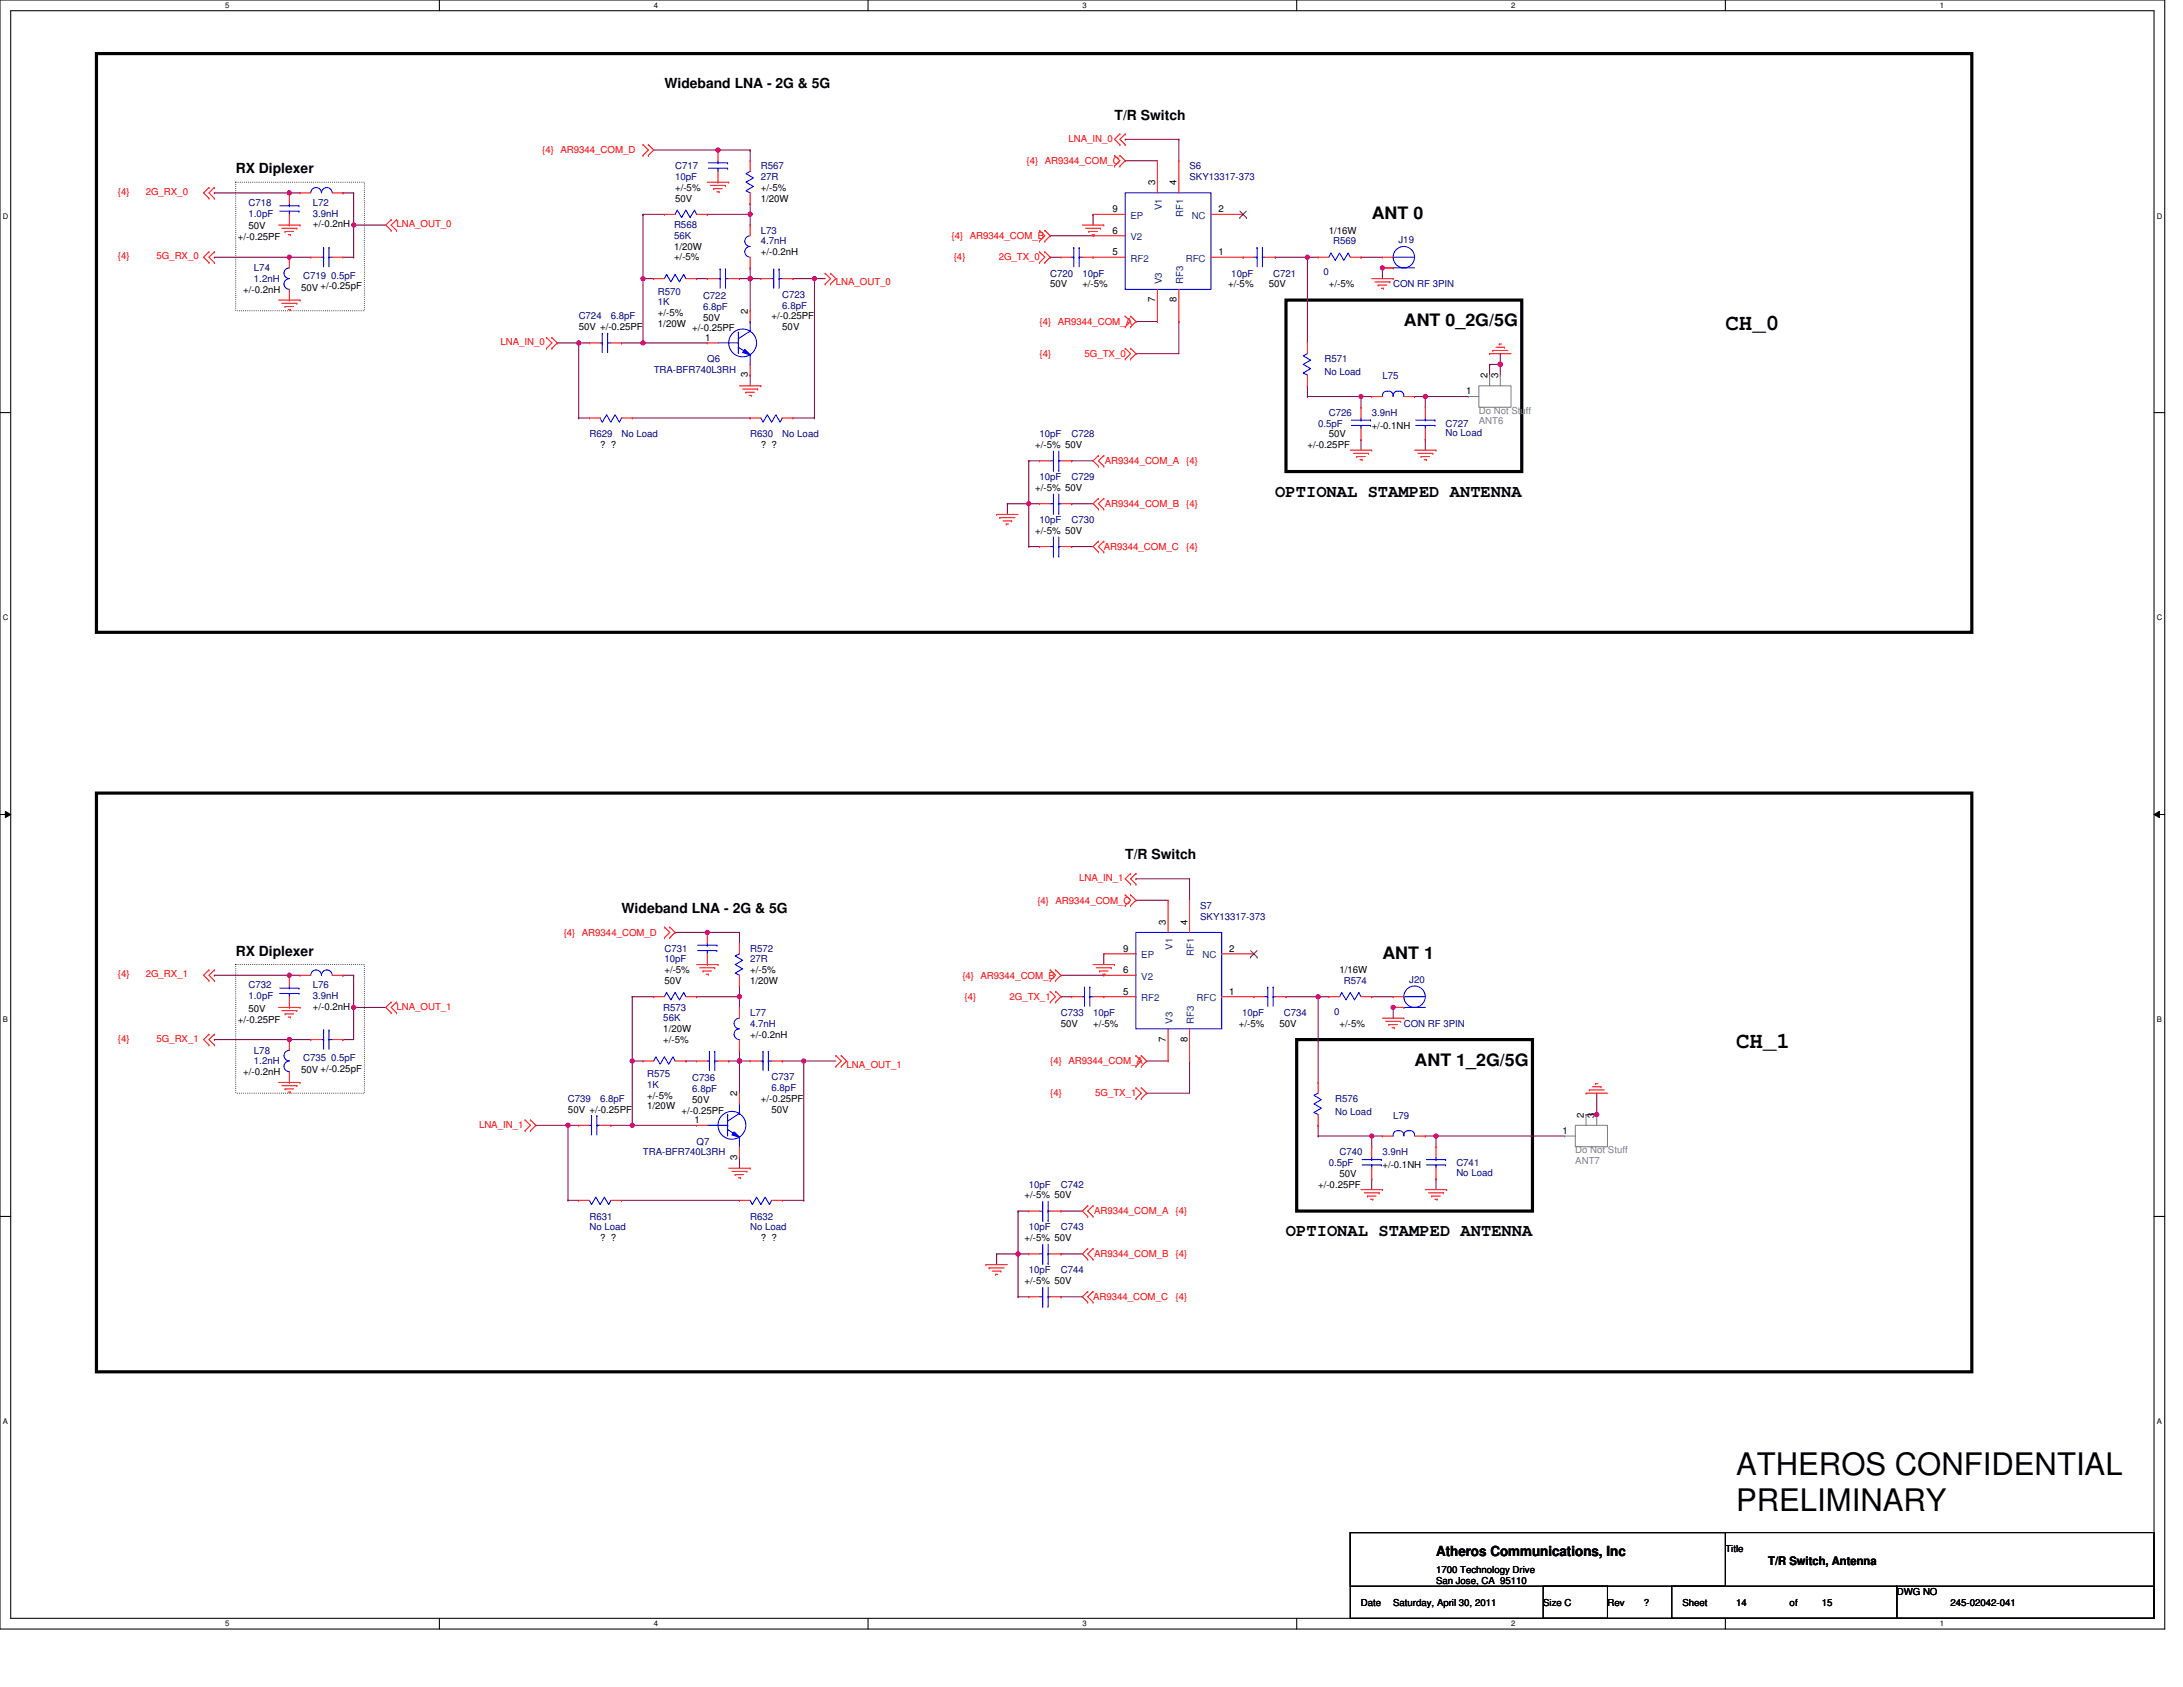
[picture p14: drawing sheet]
<svg xmlns="http://www.w3.org/2000/svg" width="279mm" height="216mm" viewBox="0 0 279 216" stroke-linecap="round" stroke-linejoin="round" font-family="sans-serif">
<defs><g id="words">
<g font-size="4">
<text x="222.2" y="188.8">ATHEROS CONFIDENTIAL</text>
<text x="222.2" y="193.3">PRELIMINARY</text>
</g>
<g font-size="2.9">
<text x="220.8" y="42.2">CH_0</text>
<text x="222.2" y="134.1">CH_1</text>
</g>
<g font-size="2.2">
<text x="175.6" y="28">ANT 0</text>
<text x="179.7" y="41.8">ANT 0_2G/5G</text>
<text x="163.2" y="63.5">OPTIONAL STAMPED ANTENNA</text>
<text x="176.9" y="122.7">ANT 1</text>
<text x="181.1" y="136.4">ANT 1_2G/5G</text>
<text x="164.6" y="158.2">OPTIONAL STAMPED ANTENNA</text>
</g>
<g font-size="1.8">
<text x="85" y="11.2">Wideband LNA - 2G &amp; 5G</text>
<text x="142.6" y="15.3">T/R Switch</text>
<text x="30.2" y="22.2">RX Diplexer</text>
<text x="144" y="110">T/R Switch</text>
<text x="79.6" y="116.8">Wideband LNA - 2G &amp; 5G</text>
<text x="30.2" y="122.3">RX Diplexer</text>
<text x="183.8" y="199.1">Atheros Communications, Inc</text>
</g>
<text font-size="1.5" x="226.3" y="200.3">T/R Switch, Antenna</text>
<g font-size="1.2" fill="#f00">
<text x="69.4" y="19.6">{4} AR9344_COM_D</text>
<text x="131.4" y="21">{4} AR9344_COM_C</text>
<text x="136.7" y="18.1">LNA_IN_0</text>
<text x="15.1" y="25">{4}</text>
<text x="18.7" y="25">2G_RX_0</text>
<text x="50.7" y="29.1">LNA_OUT_0</text>
<text x="15.1" y="33.2">{4}</text>
<text x="20" y="33.2">5G_RX_0</text>
<text x="121.8" y="30.6">{4} AR9344_COM_B</text>
<text x="122.1" y="33.3">{4}</text>
<text x="127.8" y="33.3">2G_TX_0</text>
<text x="107" y="36.5">LNA_OUT_0</text>
<text x="133" y="41.6">{4} AR9344_COM_A</text>
<text x="64.1" y="44.2">LNA_IN_0</text>
<text x="133" y="45.7">{4}</text>
<text x="138.8" y="45.7">5G_TX_0</text>
<text x="141.4" y="59.4">AR9344_COM_A</text>
<text x="151.8" y="59.4">{4}</text>
<text x="141.4" y="64.9">AR9344_COM_B</text>
<text x="151.8" y="64.9">{4}</text>
<text x="141.3" y="70.4">AR9344_COM_C</text>
<text x="151.8" y="70.4">{4}</text>
<text x="138.1" y="112.8">LNA_IN_1</text>
<text x="72.1" y="119.7">{4} AR9344_COM_D</text>
<text x="132.8" y="115.6">{4} AR9344_COM_C</text>
<text x="15.1" y="125.1">{4}</text>
<text x="18.7" y="125.1">2G_RX_1</text>
<text x="123.2" y="125.2">{4} AR9344_COM_B</text>
<text x="50.7" y="129.2">LNA_OUT_1</text>
<text x="123.4" y="128">{4}</text>
<text x="129.2" y="128">2G_TX_1</text>
<text x="15.1" y="133.3">{4}</text>
<text x="20" y="133.3">5G_RX_1</text>
<text x="108.4" y="136.6">LNA_OUT_1</text>
<text x="134.4" y="136.2">{4} AR9344_COM_A</text>
<text x="134.4" y="140.3">{4}</text>
<text x="140.2" y="140.3">5G_TX_1</text>
<text x="61.3" y="144.3">LNA_IN_1</text>
<text x="140" y="155.4">AR9344_COM_A</text>
<text x="150.5" y="155.4">{4}</text>
<text x="140" y="160.9">AR9344_COM_B</text>
<text x="150.5" y="160.9">{4}</text>
<text x="139.9" y="166.4">AR9344_COM_C</text>
<text x="150.5" y="166.4">{4}</text>
</g>
<g font-size="1.2" fill="#000080">
<text x="86.4" y="21.7">C717</text>
<text x="86.4" y="23.1">10pF</text>
<text x="97.4" y="21.7">R567</text>
<text x="97.4" y="23.1">27R</text>
<text x="152.2" y="21.7">S6</text>
<text x="152.2" y="23.1">SKY13317-373</text>
<text x="31.8" y="26.3">C718</text>
<text x="31.8" y="27.7">1.0pF</text>
<text x="40" y="26.3">L72</text>
<text x="40" y="27.7">3.9nH</text>
<text x="86.3" y="29.2">R568</text>
<text x="97.4" y="29.9">L73</text>
<text x="32.5" y="34.7">L74</text>
<text x="38.8" y="35.7">C719 0.5pF</text>
<text x="86.3" y="30.6">56K</text>
<text x="97.4" y="31.3">4.7nH</text>
<text x="134.4" y="35.4">C720</text>
<text x="138.5" y="35.4">10pF</text>
<text x="157.6" y="35.4">10pF</text>
<text x="162.9" y="35.4">C721</text>
<text x="169.4" y="35.3">0</text>
<text x="170.6" y="31.3">R569</text>
<text x="179" y="31.1">J19</text>
<text x="32.5" y="36.1">1.2nH</text>
<text x="74.1" y="40.9">C724</text>
<text x="78.2" y="40.9">6.8pF</text>
<text x="84.2" y="37.7">R570</text>
<text x="84.2" y="39.1">1K</text>
<text x="90" y="38.3">C722</text>
<text x="90" y="39.6">6.8pF</text>
<text x="100.1" y="38.1">C723</text>
<text x="100.1" y="39.5">6.8pF</text>
<text x="178.3" y="36.8">CON RF 3PIN</text>
<text x="83.7" y="47.7">TRA-BFR740L3RH</text>
<text x="90.5" y="46.4">Q6</text>
<text x="169.5" y="46.4">R571</text>
<text x="169.5" y="48">No Load</text>
<text x="170.1" y="53.2">C726</text>
<text x="175.6" y="53.2">3.9nH</text>
<text x="176.9" y="48.6">L75</text>
<text x="75.4" y="56">R629</text>
<text x="79.6" y="56">No Load</text>
<text x="96" y="56">R630</text>
<text x="100.1" y="56">No Load</text>
<text x="133" y="56">10pF</text>
<text x="137.2" y="56">C728</text>
<text x="168.7" y="54.6">0.5pF</text>
<text x="185" y="54.6">C727</text>
<text x="185" y="55.8">No Load</text>
<text x="133" y="61.5">10pF</text>
<text x="137.2" y="61.5">C729</text>
<text x="133" y="66.9">10pF</text>
<text x="137.2" y="66.9">C730</text>
<text x="153.6" y="116.3">S7</text>
<text x="153.6" y="117.7">SKY13317-373</text>
<text x="85" y="121.8">C731</text>
<text x="85" y="123.2">10pF</text>
<text x="96" y="121.8">R572</text>
<text x="96" y="123.2">27R</text>
<text x="172" y="125.9">R574</text>
<text x="180.4" y="125.8">J20</text>
<text x="31.8" y="126.5">C732</text>
<text x="31.8" y="127.8">1.0pF</text>
<text x="40" y="126.5">L76</text>
<text x="40" y="127.8">3.9nH</text>
<text x="84.9" y="129.3">R573</text>
<text x="84.9" y="130.7">56K</text>
<text x="96" y="130">L77</text>
<text x="96" y="131.4">4.7nH</text>
<text x="135.8" y="130">C733</text>
<text x="139.9" y="130">10pF</text>
<text x="159" y="130">10pF</text>
<text x="164.3" y="130">C734</text>
<text x="170.8" y="129.9">0</text>
<text x="179.7" y="131.4">CON RF 3PIN</text>
<text x="32.5" y="134.8">L78</text>
<text x="32.5" y="136.2">1.2nH</text>
<text x="38.8" y="135.8">C735 0.5pF</text>
<text x="82.8" y="137.9">R575</text>
<text x="72.7" y="141">C739</text>
<text x="76.8" y="141">6.8pF</text>
<text x="82.8" y="139.2">1K</text>
<text x="88.6" y="138.4">C736</text>
<text x="88.6" y="139.8">6.8pF</text>
<text x="98.8" y="138.3">C737</text>
<text x="98.8" y="139.6">6.8pF</text>
<text x="170.9" y="141">R576</text>
<text x="170.9" y="142.7">No Load</text>
<text x="178.3" y="143.2">L79</text>
<text x="82.3" y="147.9">TRA-BFR740L3RH</text>
<text x="89.2" y="146.5">Q7</text>
<text x="170.1" y="149.2">0.5pF</text>
<text x="171.4" y="147.9">C740</text>
<text x="176.9" y="147.9">3.9nH</text>
<text x="186.4" y="149.2">C741</text>
<text x="131.7" y="152">10pF</text>
<text x="135.8" y="152">C742</text>
<text x="186.4" y="150.5">No Load</text>
<text x="75.4" y="156.1">R631</text>
<text x="75.4" y="157.5">No Load</text>
<text x="96" y="156.1">R632</text>
<text x="96" y="157.5">No Load</text>
<text x="131.7" y="157.5">10pF</text>
<text x="135.8" y="157.5">C743</text>
<text x="131.7" y="163">10pF</text>
<text x="135.8" y="163">C744</text>
</g>
<g font-size="1.2">
<text x="147.9" y="23.7" transform="rotate(-90 147.9 23.7)">3</text>
<text x="150.6" y="23.7" transform="rotate(-90 150.6 23.7)">4</text>
<text x="31.8" y="29.4">50V</text>
<text x="40" y="29.1">+/-0.2nH</text>
<text x="86.4" y="25.8">50V</text>
<text x="86.4" y="24.4">+/-5%</text>
<text x="97.4" y="25.8">1/20W</text>
<text x="97.4" y="24.4">+/-5%</text>
<text x="142.4" y="27.2">9</text>
<text x="142.4" y="29.9">6</text>
<text x="155.9" y="27.2">2</text>
<text x="170.1" y="29.9">1/16W</text>
<text x="30.4" y="30.7">+/-0.25PF</text>
<text x="86.3" y="32">1/20W</text>
<text x="86.3" y="33.3">+/-5%</text>
<text x="97.4" y="32.7">+/-0.2nH</text>
<text x="142.4" y="32.6">5</text>
<text x="155.9" y="32.6">1</text>
<text x="31.1" y="37.5">+/-0.2nH</text>
<text x="38.5" y="37.2">50V +/-0.25pF</text>
<text x="84.2" y="41.8">1/20W</text>
<text x="84.2" y="40.5">+/-5%</text>
<text x="90" y="41">50V</text>
<text x="95.7" y="40.2" transform="rotate(-90 95.7 40.2)">2</text>
<text x="98.8" y="40.9">+/-0.25PF</text>
<text x="134.4" y="36.8">50V</text>
<text x="138.5" y="36.8">+/-5%</text>
<text x="147.9" y="38.7" transform="rotate(-90 147.9 38.7)">7</text>
<text x="150.6" y="38.7" transform="rotate(-90 150.6 38.7)">8</text>
<text x="157.2" y="36.8">+/-5%</text>
<text x="162.4" y="36.8">50V</text>
<text x="170.1" y="36.8">+/-5%</text>
<text x="74.1" y="42.3">50V +/-0.25PF</text>
<text x="88.6" y="42.4">+/-0.25PF</text>
<text x="90.3" y="43.6">1</text>
<text x="100.1" y="42.3">50V</text>
<text x="95.7" y="48.3" transform="rotate(-90 95.7 48.3)">3</text>
<text x="187.6" y="50.5">1</text>
<text x="190.4" y="48.4" transform="rotate(-90 190.4 48.4)">2</text>
<text x="191.7" y="48.4" transform="rotate(-90 191.7 48.4)">3</text>
<text x="76.8" y="57.3">? ?</text>
<text x="97.4" y="57.3">? ?</text>
<text x="132.5" y="57.3">+/-5% 50V</text>
<text x="167.3" y="57.3">+/-0.25PF</text>
<text x="170.1" y="56">50V</text>
<text x="175.6" y="54.9">+/-0.1NH</text>
<text x="132.5" y="62.8">+/-5% 50V</text>
<text x="132.5" y="68.3">+/-5% 50V</text>
<text x="149.2" y="118.4" transform="rotate(-90 149.2 118.4)">3</text>
<text x="152" y="118.4" transform="rotate(-90 152 118.4)">4</text>
<text x="85" y="125.9">50V</text>
<text x="85" y="124.5">+/-5%</text>
<text x="96" y="125.9">1/20W</text>
<text x="96" y="124.5">+/-5%</text>
<text x="143.7" y="121.8">9</text>
<text x="143.7" y="124.5">6</text>
<text x="157.3" y="121.8">2</text>
<text x="171.4" y="124.5">1/16W</text>
<text x="30.4" y="130.9">+/-0.25PF</text>
<text x="31.8" y="129.5">50V</text>
<text x="40" y="129.2">+/-0.2nH</text>
<text x="135.8" y="131.4">50V</text>
<text x="139.9" y="131.4">+/-5%</text>
<text x="143.7" y="127.3">5</text>
<text x="157.3" y="127.3">1</text>
<text x="158.6" y="131.4">+/-5%</text>
<text x="163.8" y="131.4">50V</text>
<text x="171.4" y="131.4">+/-5%</text>
<text x="31.1" y="137.6">+/-0.2nH</text>
<text x="38.5" y="137.3">50V +/-0.25pF</text>
<text x="84.9" y="132.1">1/20W</text>
<text x="84.9" y="133.5">+/-5%</text>
<text x="96" y="132.8">+/-0.2nH</text>
<text x="149.2" y="133.3" transform="rotate(-90 149.2 133.3)">7</text>
<text x="152" y="133.3" transform="rotate(-90 152 133.3)">8</text>
<text x="72.7" y="142.4">50V +/-0.25PF</text>
<text x="82.8" y="142">1/20W</text>
<text x="82.8" y="140.6">+/-5%</text>
<text x="87.2" y="142.5">+/-0.25PF</text>
<text x="88.6" y="141.1">50V</text>
<text x="88.9" y="143.7">1</text>
<text x="94.4" y="140.3" transform="rotate(-90 94.4 140.3)">2</text>
<text x="97.4" y="141">+/-0.25PF</text>
<text x="98.8" y="142.4">50V</text>
<text x="202.7" y="143.1" transform="rotate(-90 202.7 143.1)">2</text>
<text x="204.1" y="143.1" transform="rotate(-90 204.1 143.1)">3</text>
<text x="94.4" y="148.4" transform="rotate(-90 94.4 148.4)">3</text>
<text x="176.9" y="149.5">+/-0.1NH</text>
<text x="200" y="145.1">1</text>
<text x="131.1" y="153.4">+/-5% 50V</text>
<text x="168.7" y="152">+/-0.25PF</text>
<text x="171.4" y="150.6">50V</text>
<text x="76.8" y="158.8">? ?</text>
<text x="97.4" y="158.8">? ?</text>
<text x="131.1" y="158.8">+/-5% 50V</text>
<text x="131.1" y="164.3">+/-5% 50V</text>
<text x="183.8" y="201.4">1700 Technology Drive</text>
<text x="183.8" y="202.7">San Jose, CA 95110</text>
<text x="220.8" y="198.6">Title</text>
<text x="174.2" y="205.5">Date</text>
<text x="178.3" y="205.5">Saturday, April 30, 2011</text>
<text x="197.5" y="205.5">Size C</text>
<text x="205.7" y="205.5">Rev</text>
<text x="210.4" y="205.5">?</text>
<text x="215.3" y="205.5">Sheet</text>
<text x="222.2" y="205.5">14</text>
<text x="229.1" y="205.5">of</text>
<text x="233.2" y="205.5">15</text>
<text x="242.8" y="204.1">DWG NO</text>
<text x="249.6" y="205.5">245-02042-041</text>
</g>
<g font-size="1.2" fill="#004080">
<text x="144.7" y="28">EP</text>
<text x="148.7" y="26.9" transform="rotate(-90 148.7 26.9)">V1</text>
<text x="151.4" y="27.7" transform="rotate(-90 151.4 27.7)">RF1</text>
<text x="152.5" y="28">NC</text>
<text x="144.7" y="33.5">RF2</text>
<text x="144.7" y="30.7">V2</text>
<text x="151.8" y="33.5">RFC</text>
<text x="148.7" y="36.3" transform="rotate(-90 148.7 36.3)">V3</text>
<text x="151.4" y="36.3" transform="rotate(-90 151.4 36.3)">RF3</text>
<text x="146.1" y="122.6">EP</text>
<text x="146.1" y="125.4">V2</text>
<text x="150.1" y="121.5" transform="rotate(-90 150.1 121.5)">V1</text>
<text x="152.8" y="122.4" transform="rotate(-90 152.8 122.4)">RF1</text>
<text x="153.9" y="122.6">NC</text>
<text x="146.1" y="128.1">RF2</text>
<text x="150.1" y="131" transform="rotate(-90 150.1 131)">V3</text>
<text x="152.8" y="131" transform="rotate(-90 152.8 131)">RF3</text>
<text x="153.1" y="128.1">RFC</text>
</g>
<g font-size="1.2" fill="#808080">
<text x="189.3" y="53">Do Not Stuff</text>
<text x="189.3" y="54.3">ANT6</text>
<text x="201.6" y="149">ANT7</text>
<text x="201.6" y="147.6">Do Not Stuff</text>
</g>
<g font-size="1">
<text x="28.8" y="1">5</text>
<text x="83.7" y="1">4</text>
<text x="138.5" y="1">3</text>
<text x="193.4" y="1">2</text>
<text x="248.3" y="1">1</text>
<text x=".3" y="28">D</text>
<text x="276" y="28">D</text>
<text x=".3" y="79.4">C</text>
<text x="276" y="79.4">C</text>
<text x=".3" y="130.8">B</text>
<text x="276" y="130.8">B</text>
<text x=".3" y="182.3">A</text>
<text x="276" y="182.3">A</text>
<text x="28.8" y="208.1">5</text>
<text x="83.7" y="208.1">4</text>
<text x="138.5" y="208.1">3</text>
<text x="193.4" y="208.1">2</text>
<text x="248.3" y="208.1">1</text>
</g>
</g></defs>
<path d="M0 0h277.1v208.5h-277.1zM1.4 1.4h274.3v205.7h-274.3z" fill="none" stroke="#000" stroke-width=".13"/>
<g fill="#fff">
<path d="M28.8 .1h.5v1.1h-.5z"/>
<path d="M28.8 207.3h.5v1h-.5z"/>
</g>
<path d="M56.2 0v1.4M56.2 207.1v1.4" fill="none" stroke="#000" stroke-width=".13"/>
<g fill="#fff">
<path d="M83.7 .1h.5v1.1h-.5z"/>
<path d="M83.7 207.3h.5v1h-.5z"/>
</g>
<path d="M111.1 0v1.4M111.1 207.1v1.4" fill="none" stroke="#000" stroke-width=".13"/>
<g fill="#fff">
<path d="M138.5 .1h.6v1.1h-.6z"/>
<path d="M138.5 207.3h.6v1h-.6z"/>
</g>
<path d="M166 0v1.4M166 207.1v1.4" fill="none" stroke="#000" stroke-width=".13"/>
<g fill="#fff">
<path d="M193.4 .1h.5v1.1h-.5z"/>
<path d="M193.4 207.3h.5v1h-.5z"/>
</g>
<path d="M220.8 0v1.4M220.8 207.1v1.4" fill="none" stroke="#000" stroke-width=".13"/>
<g fill="#fff">
<path d="M248.3 .1h.5v1.1h-.5z"/>
<path d="M248.3 207.3h.5v1h-.5z"/>
<path d="M.3 27.1h.8v1.1h-.8z"/>
<path d="M276 27.1h.7v1.1h-.7z"/>
<path d="M.3 78.5h.8v1.1h-.8z"/>
<path d="M276 78.5h.7v1.1h-.7z"/>
</g>
<path d="M0 52.8h1.4M275.7 52.8h1.4" fill="none" stroke="#000" stroke-width=".13"/>
<g fill="#fff">
<path d="M.3 130h.7v1.1h-.7z"/>
<path d="M276 130h.7v1.1h-.7z"/>
</g>
<path d="M0 104.2h1.4M.7 103.8l.7 .4-.7 .4zM275.7 104.2l.7-.4v.8zM275.7 104.2h1.4" fill="none" stroke="#000" stroke-width=".13"/>
<path d="M.7 103.8l.7 .4-.7 .4zM275.7 104.2l.7-.4v.8z" fill="#000"/>
<g fill="#fff">
<path d="M.3 181.4h.7v1.1h-.7z"/>
<path d="M276 181.4h.7v1.1h-.7z"/>
</g>
<path d="M0 155.7h1.4M275.7 155.7h1.4" fill="none" stroke="#000" stroke-width=".13"/>
<path d="M12.3 6.9h240.1v74h-240.1zM164.6 38.4h30.2v22h-30.2zM12.3 101.5h240.1v74.1h-240.1zM166 133h30.1v22h-30.1z" fill="none" stroke="#000" stroke-width=".41"/>
<path d="M30.2 23.3h16.4v16.5h-16.4zM30.2 123.4h16.4v16.5h-16.4z" fill="none" stroke="#000" stroke-width=".13" stroke-dasharray="0 .3"/>
<path d="M145.4 112.5h.1M145.4 112.5h6.8M164.6 127.6h.1M164.6 127.6h4.1M168.7 144h.1M168.7 144v1.4M203 142.6h.1M203 142.6h1.4" fill="none" stroke="#800040" stroke-width=".13"/>
<circle cx="204.4" cy="142.6" r=".27" fill="#f0f"/>
<circle cx="204.4" cy="142.6" r=".27" fill="none" stroke="#f0f" stroke-width=".13"/>
<path d="M168.7 145.4h.1M168.7 145.4h8.2M175.6 150.9h.1M175.6 145.4h.1M175.6 145.4v1.4M175.6 150.9v1.3M183.8 150.9h.1M183.8 150.9v1.3" fill="none" stroke="#800040" stroke-width=".13"/>
<circle cx="175.6" cy="145.4" r=".27" fill="#f0f"/>
<circle cx="175.6" cy="145.4" r=".27" fill="none" stroke="#f0f" stroke-width=".13"/>
<path d="M168.7 127.6h.1M168.7 127.6v10.9M182.4 145.4h.1M182.4 145.4h1.4M183.8 145.4h.1M183.8 145.4v1.4" fill="none" stroke="#800040" stroke-width=".13"/>
<circle cx="168.7" cy="127.6" r=".27" fill="#f0f"/>
<circle cx="168.7" cy="127.6" r=".27" fill="none" stroke="#f0f" stroke-width=".13"/>
<path d="M178.3 128.9h.1M178.3 128.9v1.4" fill="none" stroke="#800040" stroke-width=".13"/>
<circle cx="178.3" cy="128.9" r=".27" fill="#f0f"/>
<circle cx="178.3" cy="128.9" r=".27" fill="none" stroke="#f0f" stroke-width=".13"/>
<g fill="none" stroke="#800040" stroke-width=".13">
<path d="M145.4 115.2h.1M145.4 115.2h4.1M152.2 112.5h.1M152.2 112.5v2.7M135.8 124.8h.1M135.8 127.6h.1M135.8 127.6h1.4M135.8 124.8h5.5M141.3 122.1h.1M141.3 122.1v1.3M146.8 139.9h.1M146.8 135.8h.1"/>
<path d="M146.8 135.8h2.7M152.2 135.8h.1M152.2 135.8v4.1h-5.4M168.7 127.6h.1M168.7 127.6h1.4M175.6 127.6h.1M175.6 127.6h2.7M183.8 145.4h.1M183.8 145.4h16.5"/>
</g>
<circle cx="183.8" cy="145.4" r=".27" fill="#f0f"/>
<circle cx="183.8" cy="145.4" r=".27" fill="none" stroke="#f0f" stroke-width=".13"/>
<path d="M43.9 32.9h1.4M45.3 32.9h.1M45.3 28.8h.1M45.3 28.8h4.1M204.4 139.9h.1M204.4 139.9v2.7" fill="none" stroke="#800040" stroke-width=".13"/>
<circle cx="45.3" cy="28.8" r=".27" fill="#f0f"/>
<circle cx="45.3" cy="28.8" r=".27" fill="none" stroke="#f0f" stroke-width=".13"/>
<path d="M27.4 32.9h.1M27.4 32.9h9.6" fill="none" stroke="#800040" stroke-width=".13"/>
<circle cx="37" cy="32.9" r=".27" fill="#f0f"/>
<circle cx="37" cy="32.9" r=".27" fill="none" stroke="#f0f" stroke-width=".13"/>
<path d="M27.4 24.7h.1M27.4 24.7h11M37 32.9h.1M37 24.7h.1M37 32.9h2.8M43.9 24.7h.1M43.9 24.7h1.4M45.3 24.7h.1M45.3 28.8h.1M45.3 24.7v8.2" fill="none" stroke="#800040" stroke-width=".13"/>
<circle cx="37" cy="24.7" r=".27" fill="#f0f"/>
<circle cx="37" cy="24.7" r=".27" fill="none" stroke="#f0f" stroke-width=".13"/>
<path d="M91.9 19.2h.1M91.9 19.2h4.1M89.2 35.7h.1M89.2 35.7h1.3M90.5 27.4h.1M90.5 27.4h5.5M96 35.7h.1M96 35.7v4.1M82.3 43.9h.1M82.3 43.9h8.2" fill="none" stroke="#800040" stroke-width=".13"/>
<circle cx="96" cy="35.7" r=".27" fill="#f0f"/>
<circle cx="96" cy="35.7" r=".27" fill="none" stroke="#f0f" stroke-width=".13"/>
<path d="M82.3 35.7h.1M82.3 35.7v8.2M96 48h.1M96 48v1.4" fill="none" stroke="#800040" stroke-width=".13"/>
<circle cx="82.3" cy="43.9" r=".27" fill="#f0f"/>
<circle cx="82.3" cy="43.9" r=".27" fill="none" stroke="#f0f" stroke-width=".13"/>
<circle cx="82.3" cy="35.7" r=".27" fill="#f0f"/>
<circle cx="82.3" cy="35.7" r=".27" fill="none" stroke="#f0f" stroke-width=".13"/>
<path d="M82.3 35.7h.1M82.3 27.4h.1M82.3 35.7h1.4M82.3 27.4v8.3M94.6 35.7h.1M96 34.3h.1M96 34.3v1.4h-1.4M74.1 43.9h.1M74.1 43.9h1.3M79.6 43.9h.1M79.6 43.9h2.7" fill="none" stroke="#800040" stroke-width=".13"/>
<circle cx="96" cy="35.7" r=".27" fill="#f0f"/>
<circle cx="96" cy="35.7" r=".27" fill="none" stroke="#f0f" stroke-width=".13"/>
<path d="M82.3 27.4h.1M82.3 27.4h2.7M96 35.7h.1M96 26.1h.1M96 27.4h.1M96 35.7h1.4M96 26.1v2.7" fill="none" stroke="#800040" stroke-width=".13"/>
<circle cx="96" cy="27.4" r=".27" fill="#f0f"/>
<circle cx="96" cy="27.4" r=".27" fill="none" stroke="#f0f" stroke-width=".13"/>
<path d="M96 19.2h.1M96 19.2v1.4M144 17.8h.1M144 17.8h6.9M104.2 35.7h.1M104.2 35.7h1.4M163.2 32.9h.1M163.2 32.9h4.1M167.3 49.4h.1M167.3 49.4v1.3M192 46.6h.1M192 46.6v1.4" fill="none" stroke="#800040" stroke-width=".13"/>
<circle cx="192" cy="46.6" r=".27" fill="#f0f"/>
<circle cx="192" cy="46.6" r=".27" fill="none" stroke="#f0f" stroke-width=".13"/>
<path d="M190.7 46.6h.1M190.7 46.6h1.3" fill="none" stroke="#800040" stroke-width=".13"/>
<circle cx="192" cy="46.6" r=".27" fill="#f0f"/>
<circle cx="192" cy="46.6" r=".27" fill="none" stroke="#f0f" stroke-width=".13"/>
<path d="M190.7 46.6h.1M190.7 46.6v1.4M192 45.3h.1M192 45.3v1.3" fill="none" stroke="#800040" stroke-width=".13"/>
<circle cx="192" cy="46.6" r=".27" fill="#f0f"/>
<circle cx="192" cy="46.6" r=".27" fill="none" stroke="#f0f" stroke-width=".13"/>
<path d="M167.3 50.7h.1M167.3 50.7h8.3M174.2 56.2h.1M174.2 50.7h.1M174.2 50.7v1.4M174.2 56.2v1.4M182.4 56.2h.1M182.4 56.2v1.4" fill="none" stroke="#800040" stroke-width=".13"/>
<circle cx="174.2" cy="50.7" r=".27" fill="#f0f"/>
<circle cx="174.2" cy="50.7" r=".27" fill="none" stroke="#f0f" stroke-width=".13"/>
<path d="M182.4 50.7h.1M182.4 50.7h5.5" fill="none" stroke="#800040" stroke-width=".13"/>
<circle cx="182.4" cy="50.7" r=".27" fill="#f0f"/>
<circle cx="182.4" cy="50.7" r=".27" fill="none" stroke="#f0f" stroke-width=".13"/>
<path d="M167.3 32.9h.1M167.3 32.9v11M181.1 50.7h.1M181.1 50.7h1.3" fill="none" stroke="#800040" stroke-width=".13"/>
<circle cx="167.3" cy="32.9" r=".27" fill="#f0f"/>
<circle cx="167.3" cy="32.9" r=".27" fill="none" stroke="#f0f" stroke-width=".13"/>
<path d="M176.9 34.3h.1M176.9 34.3v1.4M182.4 50.7h.1M182.4 50.7v1.4" fill="none" stroke="#800040" stroke-width=".13"/>
<circle cx="176.9" cy="34.3" r=".27" fill="#f0f"/>
<circle cx="176.9" cy="34.3" r=".27" fill="none" stroke="#f0f" stroke-width=".13"/>
<g fill="none" stroke="#800040" stroke-width=".13">
<path d="M150.9 17.8h.1M150.9 17.8v2.8M134.4 30.2h.1M134.4 32.9h.1M134.4 32.9h1.4M134.4 30.2h5.5M139.9 27.4h.1M139.9 27.4v1.4M144 20.6h.1M144 20.6h4.1M167.3 32.9h.1M167.3 32.9h1.4"/>
<path d="M174.2 32.9h.1M174.2 32.9h2.7M131.7 59h.1M131.7 59v11M131.7 59h1.3M137.2 59h.1M137.2 59h2.7M145.4 45.3h.1M145.4 41.1h.1M145.4 41.1h2.7M150.9 41.1h.1M150.9 41.1v4.2h-5.5"/>
<path d="M128.9 64.5h.1M128.9 64.5h4.1M128.9 64.5v1.3M131.7 64.5h.1M137.2 64.5h.1M137.2 70h.1M137.2 64.5h2.7M137.2 70h2.7"/>
</g>
<circle cx="131.7" cy="64.5" r=".27" fill="#f0f"/>
<circle cx="131.7" cy="64.5" r=".27" fill="none" stroke="#f0f" stroke-width=".13"/>
<path d="M131.7 70h.1M131.7 70h1.3M45.3 128.9h.1M45.3 128.9h4.1" fill="none" stroke="#800040" stroke-width=".13"/>
<circle cx="45.3" cy="128.9" r=".27" fill="#f0f"/>
<circle cx="45.3" cy="128.9" r=".27" fill="none" stroke="#f0f" stroke-width=".13"/>
<path d="M27.4 133h.1M27.4 133h12.4M37 133h.1" fill="none" stroke="#800040" stroke-width=".13"/>
<circle cx="37" cy="133" r=".27" fill="#f0f"/>
<circle cx="37" cy="133" r=".27" fill="none" stroke="#f0f" stroke-width=".13"/>
<path d="M27.4 124.8h.1M27.4 124.8h9.6M45.3 124.8h.1M45.3 124.8v4.1" fill="none" stroke="#800040" stroke-width=".13"/>
<circle cx="37" cy="124.8" r=".27" fill="#f0f"/>
<circle cx="37" cy="124.8" r=".27" fill="none" stroke="#f0f" stroke-width=".13"/>
<path d="M86.4 119.3h.1M86.4 119.3h8.2M90.5 119.3h.1M37 124.8h.1M37 124.8h1.4M43.9 133h.1M43.9 124.8h.1M43.9 124.8h1.4M45.3 128.9h.1M45.3 128.9v4.1h-1.4M87.8 135.8h.1M87.8 135.8h1.4" fill="none" stroke="#800040" stroke-width=".13"/>
<circle cx="90.5" cy="119.3" r=".27" fill="#f0f"/>
<circle cx="90.5" cy="119.3" r=".27" fill="none" stroke="#f0f" stroke-width=".13"/>
<path d="M89.2 127.6h.1M89.2 127.6h5.4M94.6 135.8h.1M94.6 135.8v4.1M80.9 144h.1M80.9 144h8.3" fill="none" stroke="#800040" stroke-width=".13"/>
<circle cx="94.6" cy="135.8" r=".27" fill="#f0f"/>
<circle cx="94.6" cy="135.8" r=".27" fill="none" stroke="#f0f" stroke-width=".13"/>
<path d="M80.9 135.8h.1M80.9 135.8v8.2M94.6 148.1h.1M94.6 148.1v1.4" fill="none" stroke="#800040" stroke-width=".13"/>
<circle cx="80.9" cy="144" r=".27" fill="#f0f"/>
<circle cx="80.9" cy="144" r=".27" fill="none" stroke="#f0f" stroke-width=".13"/>
<circle cx="80.9" cy="135.8" r=".27" fill="#f0f"/>
<circle cx="80.9" cy="135.8" r=".27" fill="none" stroke="#f0f" stroke-width=".13"/>
<path d="M80.9 135.8h.1M80.9 127.6h.1M80.9 135.8h1.4M80.9 127.6v8.2M93.3 135.8h.1M94.6 134.4h.1M94.6 134.4v1.4h-1.3M72.7 144h.1M72.7 144h1.4M78.2 144h.1M78.2 144h2.7" fill="none" stroke="#800040" stroke-width=".13"/>
<circle cx="94.6" cy="135.8" r=".27" fill="#f0f"/>
<circle cx="94.6" cy="135.8" r=".27" fill="none" stroke="#f0f" stroke-width=".13"/>
<path d="M80.9 127.6h.1M80.9 127.6h2.8M94.6 135.8h.1M94.6 126.2h.1M94.6 127.6h.1M94.6 135.8h1.4M94.6 126.2v2.7" fill="none" stroke="#800040" stroke-width=".13"/>
<circle cx="94.6" cy="127.6" r=".27" fill="#f0f"/>
<circle cx="94.6" cy="127.6" r=".27" fill="none" stroke="#f0f" stroke-width=".13"/>
<g fill="none" stroke="#800040" stroke-width=".13">
<path d="M94.6 119.3h.1M94.6 119.3v1.4M102.9 135.8h.1M102.9 135.8h4.1M130.3 155h.1M130.3 155v11M130.3 155h1.4M135.8 155h.1M135.8 155h2.7M127.6 160.5h.1M127.6 160.5h4.1M127.6 160.5v1.3"/>
<path d="M130.3 160.5h.1M135.8 160.5h.1M135.8 166h.1M135.8 160.5h2.7M135.8 166h2.7"/>
</g>
<circle cx="130.3" cy="160.5" r=".27" fill="#f0f"/>
<circle cx="130.3" cy="160.5" r=".27" fill="none" stroke="#f0f" stroke-width=".13"/>
<path d="M83.7 19.2h8.2M91.9 19.2h.1M130.3 166h.1M130.3 166h1.4" fill="none" stroke="#800040" stroke-width=".13"/>
<circle cx="91.9" cy="19.2" r=".27" fill="#f0f"/>
<circle cx="91.9" cy="19.2" r=".27" fill="none" stroke="#f0f" stroke-width=".13"/>
<path d="M74.1 53.5h.1M74.1 43.9h.1M74.1 53.5h1.3M74.1 43.9v9.6M80.9 53.5h15.1M96 53.5h.1" fill="none" stroke="#800040" stroke-width=".13"/>
<circle cx="74.1" cy="43.9" r=".27" fill="#f0f"/>
<circle cx="74.1" cy="43.9" r=".27" fill="none" stroke="#f0f" stroke-width=".13"/>
<path d="M104.2 35.7h.1M104.2 35.7v17.8M71.3 43.9h.1M71.3 43.9h2.8M101.5 53.5h2.7M104.2 53.5h.1" fill="none" stroke="#800040" stroke-width=".13"/>
<circle cx="104.2" cy="35.7" r=".27" fill="#f0f"/>
<circle cx="104.2" cy="35.7" r=".27" fill="none" stroke="#f0f" stroke-width=".13"/>
<path d="M101.5 35.7h.1M101.5 35.7h2.7M72.7 153.6h.1M72.7 144h.1M72.7 153.6h1.4M72.7 144v9.6M79.6 153.6h15M94.6 153.6h.1" fill="none" stroke="#800040" stroke-width=".13"/>
<circle cx="72.7" cy="144" r=".27" fill="#f0f"/>
<circle cx="72.7" cy="144" r=".27" fill="none" stroke="#f0f" stroke-width=".13"/>
<path d="M102.9 135.8h.1M102.9 135.8v17.8M100.1 153.6h2.8M102.9 153.6h.1" fill="none" stroke="#800040" stroke-width=".13"/>
<circle cx="102.9" cy="135.8" r=".27" fill="#f0f"/>
<circle cx="102.9" cy="135.8" r=".27" fill="none" stroke="#f0f" stroke-width=".13"/>
<path d="M100.1 135.8h.1M100.1 135.8h2.8M68.6 144h.1M68.6 144h4.1" fill="none" stroke="#800040" stroke-width=".13"/>
<g fill="none" stroke="#f00" stroke-width=".13">
<path d="M82.3 19.9h.1M82.3 18.5h.1M82.3 18.5l.7 .7-.7 .7M83 18.5h.1M83 19.9h.1M83 18.5l.7 .7-.7 .7M91.9 19.2h.1M91.9 19.2v1.4M142.6 19.9h.1M142.6 19.9l.7 .7-.7 .7M143.3 17.1h.1M143.3 18.5h.1"/>
<path d="M143.3 19.9h.1M143.3 17.1l-.7 .7 .7 .7M143.3 19.9l.7 .7-.7 .7M144 17.1h.1M144 18.5h.1M144 17.1l-.7 .7 .7 .7M26.7 32.2h.1M26.7 33.6h.1M26.7 24h.1M26.7 25.4h.1M26.7 32.2l-.6 .7 .6 .7M26.7 24l-.6 .7 .6 .7"/>
<path d="M27.4 32.2h.1M27.4 33.6h.1M27.4 24h.1M27.4 25.4h.1M27.4 32.2l-.7 .7 .7 .7M27.4 24l-.7 .7 .7 .7M35.7 38.4h2.7M35.7 28.8h2.7M36.1 38.8h1.9M36.1 29.2h1.9M36.5 39.2h.1M36.5 29.6h.1"/>
<path d="M36.5 39.2h1.1M36.5 29.6h1.1M36.9 39.6h.3M36.9 30h.3M37 38.4h.1M37 32.9h.1M37 24.7h.1M37 28.8h.1M37 24.7v1.4M37 27.4v1.4M37 32.9v1.4M37 37v1.4"/>
<path d="M37.2 39.6h.1M37.2 30h.1M38 38.8h.1M38 29.2h.1M38.4 38.4h.1M38.4 28.8h.1M38.4 24.7h.1M38.4 24.7h1.4M39.8 32.9h.1M39.8 32.9h1.3M42.5 32.9h1.4M42.5 24.7h1.4"/>
<path d="M43.9 32.9h.1M43.9 24.7h.1M50.1 28.1h.1M50.1 29.5h.1M50.1 28.1l-.7 .7 .7 .7M50.7 29.5h.1M50.7 28.1h.1M50.7 28.1l-.6 .7 .6 .7M85 27.4h.1M85 27.4h1.4M89.2 27.4h1.3M90.5 27.4h.1"/>
<path d="M90.5 35.7h.1M90.5 23.3h2.8M90.5 35.7h1.4M90.9 23.7h2M91.4 24.1h.1M91.4 24.1h1M91.8 24.5h.2M91.9 23.3h.1M91.9 21.9v1.4M92 24.5h.1M92.9 23.7h.1M93.3 23.3h.1"/>
<path d="M93.3 35.7h1.3M94.6 35.7h.1M96 34.3h.1M96 28.8h.1M96 28.8v1.4M96 32.9v1.4M97.4 35.7h.1M97.4 35.7h1.4M100.1 35.7h1.4M101.5 35.7h.1M105.6 35h.1M105.6 36.3h.1"/>
<path d="M105.6 35l.7 .7-.7 .6M106.3 35h.1M106.3 36.3h.1M106.3 35l.7 .7-.7 .6M133 30.9h.1M133 29.5h.1M133 33.6h.1M133 32.2h.1M133 29.5l.7 .7-.7 .7M133 32.2l.7 .7-.7 .7M133.7 29.5h.1M133.7 30.9h.1"/>
<path d="M133.7 32.2h.1M133.7 33.6h.1M133.7 29.5l.7 .7-.7 .7M133.7 32.2l.7 .7-.7 .7M135.8 32.9h.1M135.8 32.9h1.4M138.5 28.8h2.8M138.5 32.9h5.5M138.9 29.2h2M139.4 29.6h.1M139.4 29.6h1M139.8 30h.2"/>
<path d="M139.9 27.4h.1M139.9 32.9h.1M139.9 30.2h.1M139.9 27.4h4.1M139.9 30.2h4.1M140 30h.1M140.9 29.2h.1M141.3 28.8h.1M142.6 21.3h.1M143.3 21.3h.1M148.1 20.6h.1M148.1 20.6v4.1"/>
<path d="M148.1 37v4.1M150.9 20.6h.1M150.9 20.6v4.1M150.9 37v4.1M155 27.4h4.1M155 32.9h5.5M159.1 32.9h.1M159.1 27.4h.1M161.8 32.9h1.4M163.2 32.9h.1M175.6 35.7h2.7M176 36.1h1.9"/>
<path d="M176.4 36.5h.1M176.4 36.5h1.1M176.8 36.9h.3M176.9 34.3h.1M176.9 32.9h.1M176.9 34.3h1.4M176.9 32.9h1.4M177.1 36.9h.1M177.9 36.1h.1M178.3 35.7h.1M70 43.2h.1M70 44.6h.1"/>
<path d="M70 43.2l.6 .7-.6 .7M70.6 44.6h.1M70.6 43.2h.1M70.6 43.2l.7 .7-.7 .7M75.4 53.5h.1M75.4 43.9h.1M75.4 53.5h1.4M75.4 43.9h1.4M78.2 43.9h1.4M79.6 43.9h.1M79.6 53.5h1.3M80.9 53.5h.1"/>
<path d="M94.6 49.4h2.8M95.1 49.8h1.9M95.5 50.2h.1M95.5 50.2h1.1M95.9 50.6h.3M96 53.5h.1M96 53.5h1.4M96.2 50.6h.1M97 49.8h.1M97.4 49.4h.1M100.1 53.5h1.4M101.5 53.5h.1"/>
<path d="M140.6 58.3h.1M140.6 59.7h.1M140.6 58.3l-.7 .7 .7 .7M141.3 59.7h.1M141.3 58.3h.1M141.3 58.3l-.7 .7 .7 .7M144 41.8h.1M144 40.5h.1M144 45.9h.1M144 44.6h.1M144 40.5l.7 .6-.7 .7M144 44.6l.7 .7-.7 .6"/>
<path d="M144.7 40.5h.1M144.7 41.8h.1M144.7 44.6h.1M144.7 45.9h.1M144.7 40.5l.7 .6-.7 .7M144.7 44.6l.7 .7-.7 .6M148.1 41.1h.1M150.9 41.1h.1M172.8 57.6h2.8M173.2 58h2M173.6 58.4h.1M173.6 58.4h1.1"/>
<path d="M174.1 58.8h.2M174.2 52.1h.1M174.2 56.2h.1M174.2 52.1v1.4M174.2 54.9v1.3M174.3 58.8h.1M175.2 58h.1M175.6 57.6h.1M181.1 57.6h2.7M181.5 58h1.9M181.9 58.4h.1M181.9 58.4h1.1"/>
<path d="M182.3 58.8h.3M182.4 52.1h.1M182.4 56.2h.1M182.4 52.1v1.4M182.4 54.9v1.3M182.6 58.8h.1M183.4 58h.1M183.8 57.6h.1M190.7 45.3h.1M190.7 45.3h2.7M191.1 44.9h.1M191.1 44.9h1.9"/>
<path d="M191.5 44.4h1.1M191.9 44h.1M191.9 44h.3M192.6 44.4h.1M127.6 65.8h.1M127.6 65.8h2.7M128 66.2h.1M128 66.2h1.9M128.4 66.7h1.1M128.8 67.1h.1M128.8 67.1h.3M129.5 66.7h.1"/>
<path d="M133 64.5h.1M133 70h.1M133 64.5h1.4M133 70h1.4M135.8 64.5h1.4M135.8 70h1.4M137.2 64.5h.1M137.2 70h.1M140.6 63.8h.1M140.6 65.2h.1M140.6 69.3h.1M140.6 70.6h.1"/>
<path d="M140.6 63.8l-.7 .7 .7 .7M140.6 69.3l-.7 .7 .7 .6M141.3 65.2h.1M141.3 63.8h.1M141.3 70.6h.1M141.3 69.3h.1M141.3 63.8l-.7 .7 .7 .7M141.3 69.3l-.7 .7 .7 .6M85 118.6h.1M85 118.6l.7 .7-.7 .7M85.7 118.6h.1M85.7 118.6l.7 .7-.7 .7"/>
<path d="M90.5 119.3h.1M90.5 119.3v1.4M144 115.9h.1M144 114.5h.1M144 114.5l.7 .7-.7 .7M144.7 111.8h.1M144.7 113.2h.1M144.7 114.5h.1M144.7 115.9h.1M144.7 111.8l-.7 .7 .7 .7M144.7 114.5l.7 .7-.7 .7M145.4 111.8h.1"/>
<path d="M145.4 113.2h.1M145.4 111.8l-.7 .7 .7 .7M26.7 132.4h.1M26.7 133.7h.1M26.7 124.1h.1M26.7 125.5h.1M26.7 132.4l-.6 .6 .6 .7M26.7 124.1l-.6 .7 .6 .7M27.4 132.4h.1M27.4 133.7h.1M27.4 124.1h.1M27.4 125.5h.1"/>
<path d="M27.4 132.4l-.7 .6 .7 .7M27.4 124.1l-.7 .7 .7 .7M35.7 138.5h2.7M35.7 128.9h2.7M36.1 138.9h1.9M36.1 129.3h1.9M36.5 139.4h.1M36.5 129.8h.1M36.5 139.4h1.1M36.5 129.8h1.1M36.9 139.8h.3M36.9 130.2h.3"/>
<path d="M37 138.5h.1M37 133h.1M37 133v1.4M37 137.2v1.3M37.2 139.8h.1M37.2 130.2h.1M38 138.9h.1M38 129.3h.1M38.4 138.5h.1M38.4 128.9h.1M39.8 133h.1M39.8 133h1.3"/>
<path d="M42.5 133h1.4M43.9 133h.1M50.1 128.2h.1M50.1 129.6h.1M50.1 128.2l-.7 .7 .7 .7M50.7 129.6h.1M50.7 128.2h.1M50.7 128.2l-.6 .7 .6 .7M82.3 135.8h.1M82.3 135.8h1.4M83.7 127.6h.1M83.7 127.6h1.3"/>
<path d="M85 120h.1M85.7 120h.1M86.4 135.8h1.4M87.8 135.8h.1M87.8 127.6h1.4M89.2 127.6h.1M89.2 135.8h.1M89.2 123.4h2.7M89.2 135.8h1.3M89.6 123.9h1.9M90 124.3h.1M90 124.3h1.1"/>
<path d="M90.4 124.7h.3M90.5 123.4h.1M90.5 122.1v1.3M90.7 124.7h.1M91.5 123.9h.1M91.9 123.4h.1M91.9 135.8h1.4M93.3 135.8h.1M94.6 134.4h.1M94.6 128.9h.1M94.6 128.9v1.4M94.6 133v1.4"/>
<path d="M107 135.1h.1M107 136.5h.1M107 135.1l.7 .7-.7 .7M107.7 135.1h.1M107.7 136.5h.1M107.7 135.1l.7 .7-.7 .7M134.4 125.5h.1M134.4 124.1h.1M134.4 128.2h.1M134.4 126.9h.1M134.4 124.1l.7 .7-.7 .7M134.4 126.9l.7 .7-.7 .6"/>
<path d="M135.1 124.1h.1M135.1 125.5h.1M135.1 126.9h.1M135.1 128.2h.1M135.1 124.1l.7 .7-.7 .7M135.1 126.9l.7 .7-.7 .6M137.2 127.6h.1M137.2 127.6h1.3M139.9 123.4h2.7M139.9 127.6h1.4M140.3 123.9h1.9M140.7 124.3h.1"/>
<path d="M140.7 124.3h1.1M141.1 124.7h.3M141.3 127.6h.1M141.4 124.7h.1M142.2 123.9h.1M142.6 123.4h.1M145.4 136.5h.1M145.4 135.1h.1M145.4 139.2h.1M145.4 135.1l.7 .7-.7 .7M145.4 139.2l.7 .7-.7 .7M146.1 135.1h.1"/>
<path d="M146.1 136.5h.1M146.1 139.2h.1M146.1 135.1l.7 .7-.7 .7M146.1 139.2l.7 .7-.7 .7M170.1 127.6h.1M170.1 127.6h1.3M174.2 127.6h1.4M175.6 127.6h.1M176.9 130.3h2.8M177.3 130.7h2M177.8 131.1h.1M177.8 131.1h1.1"/>
<path d="M178.2 131.5h.2M178.3 128.9h.1M178.3 127.6h.1M178.3 128.9h1.4M178.3 127.6h1.4M178.4 131.5h.1M179.3 130.7h.1M179.7 130.3h.1M203 139.9h.1M203 139.9h2.7M203.4 139.5h.1M203.4 139.5h1.9"/>
<path d="M203.8 139.1h1.1M204.2 138.7h.1M204.2 138.7h.3M204.9 139.1h.1M67.2 143.3h.1M67.2 144.7h.1M67.2 143.3l.7 .7-.7 .7M67.9 144.7h.1M67.9 143.3h.1M67.9 143.3l.7 .7-.7 .7M74.1 153.6h.1M74.1 144h.1"/>
<path d="M74.1 153.6h1.3M74.1 144h1.3M76.8 144h1.4M78.2 144h.1M78.2 153.6h1.4M79.6 153.6h.1M93.3 149.5h2.7M93.7 149.9h1.9M94.1 150.3h.1M94.1 150.3h1.1M94.5 150.7h.3M94.6 153.6h.1"/>
<path d="M94.6 153.6h1.4M94.8 150.7h.1M95.6 149.9h.1M96 149.5h.1M98.8 153.6h1.3M100.1 153.6h.1M131.7 155h.1M131.7 155h1.3M134.4 155h1.4M135.8 155h.1M139.2 154.3h.1M139.2 155.7h.1"/>
<path d="M139.2 159.8h.1M139.2 154.3l-.7 .7 .7 .7M139.2 159.8l-.7 .7 .7 .7M139.9 155.7h.1M139.9 154.3h.1M139.9 159.8h.1M139.9 154.3l-.7 .7 .7 .7M139.9 159.8l-.7 .7 .7 .7M145.4 140.6h.1M146.1 140.6h.1M174.2 152.2h2.7M174.6 152.7h1.9"/>
<path d="M175 153.1h.1M175 153.1h1.1M175.4 153.5h.3M175.6 146.8h.1M175.6 150.9h.1M175.6 146.8v1.3M175.6 149.5v1.4M175.7 153.5h.1M176.5 152.7h.1M176.9 152.2h.1M176.9 145.4h.1M176.9 145.4h1.4"/>
<path d="M181.1 145.4h1.3M182.4 145.4h.1M182.4 152.2h2.8M182.8 152.7h2M183.2 153.1h.1M183.2 153.1h1.1M183.7 153.5h.2M183.8 146.8h.1M183.8 150.9h.1M183.8 146.8v1.3M183.8 149.5v1.4M183.9 153.5h.1"/>
<path d="M184.8 152.7h.1M185.2 152.2h.1M126.2 161.8h.1M126.2 161.8h2.7M126.6 162.3h.1M126.6 162.3h1.9M127 162.7h1.1M127.4 163.1h.1M127.4 163.1h.3M128.1 162.7h.1M131.7 160.5h.1M131.7 166h.1"/>
<path d="M131.7 160.5h1.3M131.7 166h1.3M134.4 160.5h1.4M134.4 166h1.4M135.8 160.5h.1M135.8 166h.1M139.2 161.2h.1M139.2 165.3h.1M139.2 166.6h.1M139.2 165.3l-.7 .7 .7 .6M139.9 161.2h.1M139.9 166.6h.1"/>
<path d="M139.9 165.3h.1M139.9 165.3l-.7 .7 .7 .6"/>
</g>
<path d="M172.8 196.1h48v6.9h-48zM172.8 196.1h102.9v11h-102.9zM197.5 203h8.2v4.1h-8.2zM214 203h28.8v4.1h-28.8zM242.8 203h32.9v4.1h-32.9z" fill="none" stroke="#000" stroke-width=".13"/>
<g fill="none" stroke="#00f" stroke-width=".13">
<path d="M35.8 27h2.5M35.8 26.3h2.5M37 34.3a.68 .68 0 0 0-.7 .7 .68 .68 0 0 0 .7 .7M37 35.7a.68 .68 0 0 0-.7 .6 .68 .68 0 0 0 .7 .7M37 26.3h.1M37 27h.1M37 26.1v.2M37 27v.4M38.3 27h.1M38.3 26.3h.1M39.8 24.7a.69 .69 0 0 1 .7-.7 .69 .69 0 0 1 .6 .7 .68 .68 0 0 1 .7-.7 .68 .68 0 0 1 .7 .7M41.1 32.9h.3"/>
<path d="M41.4 32.9h.1M41.4 31.7h.1M41.4 31.7v2.5M42.1 31.7h.1M42.1 32.9h.1M42.1 32.9h.4M42.1 31.7v2.5M86.4 27.4l.3-.5 .5 .9 .6-.9 .5 .9 .6-.9 .3 .5M90.7 21.5h2.4M90.7 20.8h2.4M91.9 20.8h.1M91.9 21.5h.1"/>
<path d="M91.9 20.6v.2M91.9 21.5v.4M91.9 35.7h.3M92.2 35.7h.1M92.2 34.4h.1M92.2 34.4v2.5M92.9 34.4h.1M92.9 35.7h.1M92.9 35.7h.4M92.9 34.4v2.5M93.1 21.5h.1M93.1 20.8h.1"/>
<path d="M96 30.2a.69 .69 0 0 0-.7 .7 .69 .69 0 0 0 .7 .6 .68 .68 0 0 0-.7 .7 .68 .68 0 0 0 .7 .7M98.8 35.7h.2M99 35.7h.1M99 34.4h.1M99 34.4v2.5M99.7 34.4h.1M99.7 35.7h.1M99.7 35.7h.4M99.7 34.4v2.5M137.2 32.9h.2M137.4 32.9h.1M137.4 31.7h.1"/>
<path d="M137.4 31.7v2.5M138.1 31.7h.1M138.1 32.9h.1M138.1 32.9h.4M138.1 31.7v2.5M144 24.7h11v12.3h-11zM160.5 32.9h.4M160.9 31.7h.1M160.9 32.9h.1M160.9 31.7v2.5M161.6 32.9h.1M161.6 31.7h.1"/>
<path d="M161.6 32.9h.2M161.6 31.7v2.5M178.3 32.9h.1M178.3 34.3h.1M178.3 32.9h2.8M178.3 34.3h2.8M76.8 53.5l.3 .5 .5-.9 .6 .9 .5-.9 .6 .9 .3-.5M76.8 43.9h.3M77.1 43.9h.1M77.1 42.7h.1M77.1 42.7v2.4M77.8 42.7h.1"/>
<path d="M77.8 43.9h.1M77.8 43.9h.4M77.8 42.7v2.4M91.9 43.9h2.6M94.5 43.9h.1M94.5 42.5h.1M94.5 44.4h.1M94.5 42.5v2.8M94.5 44.4l1.5 1M96 45.4h.1M96 42.4h.1M96 41.1h.1"/>
<path d="M96 41.1v1.3M96 45.4v1.2M96 42.4l-1.5 .9M97.4 53.5l.3 .5 .5-.9 .6 .9 .5-.9 .6 .9 .2-.5M173 54.5h2.4M173 53.8h2.4M174.2 53.8h.1M174.2 54.5h.1M174.2 53.5v.3M174.2 54.5v.4M175.4 54.5h.1M175.4 53.8h.1"/>
<path d="M181.2 54.5h2.5M181.2 53.8h2.5M182.4 53.8h.1M182.4 54.5h.1M182.4 53.5v.3M182.4 54.5v.4M183.7 54.5h.1M183.7 53.8h.1M134.4 64.5h.4M134.4 70h.4M134.8 65.7h.1M134.8 64.5h.1"/>
<path d="M134.8 71.2h.1M134.8 70h.1M134.8 63.2v2.5M134.8 68.7v2.5M135.5 64.5h.1M135.5 65.7h.1M135.5 70h.1M135.5 71.2h.1M135.5 64.5h.3M135.5 63.2v2.5M135.5 68.7v2.5M135.5 70h.3"/>
<path d="M37 134.4a.69 .69 0 0 0-.7 .7 .69 .69 0 0 0 .7 .7 .68 .68 0 0 0-.7 .7 .68 .68 0 0 0 .7 .7M41.1 133h.3M41.4 133h.1M41.4 131.8h.1M41.4 131.8v2.5M42.1 131.8h.1M42.1 133h.1M42.1 131.8v2.5M42.1 133h.4M83.7 135.8l.2-.6 .6 1 .5-1 .6 1 .5-1 .3 .6M85 127.6l.3-.6 .6 1 .5-1 .6 1 .5-1 .3 .6M89.3 121.7h2.5"/>
<path d="M89.3 121h2.5M90.5 121h.1M90.5 121.7h.1M90.5 120.7v.3M90.5 121.7v.4M90.5 135.8h.3M90.8 135.8h.1M90.8 134.6h.1M90.8 134.6v2.4M91.5 134.6h.1M91.5 135.8h.1M91.5 135.8h.4"/>
<path d="M91.5 134.6v2.4M91.8 121.7h.1M91.8 121h.1M94.6 130.3a.69 .69 0 0 0-.6 .7 .69 .69 0 0 0 .6 .7 .68 .68 0 0 0-.6 .7 .68 .68 0 0 0 .6 .6M138.5 127.6h.3M138.8 127.6h.1M138.8 126.3h.1M138.8 126.3v2.5M139.5 126.3h.1M139.5 127.6h.1M139.5 127.6h.4M139.5 126.3v2.5"/>
<path d="M171.4 127.6l.3-.6 .6 1 .5-1 .6 1 .5-1 .3 .6M179.7 127.6h.1M179.7 128.9h.1M179.7 127.6h2.7M179.7 128.9h2.7M75.4 153.6l.3 .6 .6-1 .5 1 .6-1 .5 1 .3-.6M75.4 144h.3M75.7 144h.1M75.7 142.8h.1M75.7 142.8v2.4M76.4 142.8h.1M76.4 144h.1"/>
<path d="M76.4 144h.4M76.4 142.8v2.4M96 153.6l.3 .6 .5-1 .6 1 .5-1 .6 1 .3-.6M133 155h.5M133.5 156.2h.1M133.5 155h.1M133.5 153.8v2.4M133.5 159.2v2.5M134.1 155h.1M134.1 156.2h.1M134.1 153.8v2.4M134.1 159.2v2.5"/>
<path d="M134.1 155h.3M174.3 149.1h2.5M174.3 148.4h2.5M175.6 148.4h.1M175.6 149.1h.1M175.6 148.1v.3M175.6 149.1v.4M176.8 149.1h.1M176.8 148.4h.1M178.3 145.4a.61 .61 0 0 1 .8-.7 .54 .54 0 0 1 .6 .7M179.7 145.4a.61 .61 0 0 1 .8-.7 .54 .54 0 0 1 .5 .7M182.6 149.1h2.4"/>
<path d="M182.6 148.4h2.4M183.8 148.4h.1M183.8 149.1h.1M183.8 148.1v.3M183.8 149.1v.4M185 149.1h.1M185 148.4h.1M133 160.5h.5M133 166h.5M133.5 161.7h.1M133.5 160.5h.1M133.5 167.2h.1"/>
<path d="M133.5 166h.1M133.5 164.7v2.5M134.1 160.5h.1M134.1 161.7h.1M134.1 166h.1M134.1 167.2h.1M134.1 160.5h.3M134.1 164.7v2.5M134.1 166h.3"/>
<circle cx="179.7" cy="32.9" r="1.37"/>
<circle cx="95" cy="43.9" r="1.78"/>
<circle cx="181" cy="127.6" r="1.37"/>
</g>
<path d="M158.7 27.9h.1M158.7 27l.8 .9M159.5 27l-.8 .9M159.5 27.9h.1" fill="none" stroke="#804000" stroke-width=".13"/>
<path d="M95.3 44.7l.7 .7-.9-.3z" fill="#00f"/>
<g fill="none" stroke="#00f" stroke-width=".13">
<path d="M85 35.7l.3-.6 .6 1 .5-1 .6 1 .5-1 .3 .6M96 21.9l-.5 .3 .9 .6-.9 .5 .9 .6-.9 .5 .5 .3M95.3 44.7l.7 .7-.9-.3zM134.4 59h.4M134.8 59h.1M134.8 57.7v2.5M135.5 59h.1M135.5 59h.3M135.5 57.7v2.5M167.3 45.3l-.5 .2 .9 .6-.9 .5 .9 .6-.9 .5 .5 .3M176.9 50.7a.61 .61 0 0 1 .9-.6 .54 .54 0 0 1 .5 .6M178.3 50.7a.61 .61 0 0 1 .8-.6 .54 .54 0 0 1 .6 .6"/>
<path d="M134.8 60.2h.1M135.5 60.2h.1M145.4 119.3h11v12.4h-11zM35.8 127.1h2.5M35.8 126.5h2.5M37 126.5h.1M37 127.1h.1M37 126.2v.3M37 127.1v.5M38.3 127.1h.1M38.3 126.5h.1M39.8 124.8a.69 .69 0 0 1 .7-.7 .69 .69 0 0 1 .6 .7 .68 .68 0 0 1 .7-.7 .68 .68 0 0 1 .7 .7"/>
<path d="M94.6 122.1l-.5 .2 1 .6-1 .5 1 .6-1 .5 .5 .3M97.4 135.8h.3M97.7 135.8h.1M97.7 134.6h.1M97.7 134.6v2.4M98.3 134.6h.1M98.3 135.8h.1M98.3 135.8h.5M98.3 134.6v2.4M161.8 127.6h.5M162.3 126.3h.1M162.3 127.6h.1"/>
<path d="M162.3 126.3v2.5M162.9 127.6h.1M162.9 126.3h.1M162.9 127.6h.3M162.9 126.3v2.5M168.7 139.9l-.5 .3 .9 .5-.9 .6 .9 .5-.9 .6 .5 .2M90.5 144h2.6M93.1 144h.1M93.1 142.6h.1M93.1 144.6h.1M93.1 142.6v2.8M93.1 144.6l1.5 .9"/>
<path d="M94.6 145.5h.1M94.6 142.5h.1M94.6 141.3h.1M94.6 141.3v1.2M94.6 145.5v1.3M94.6 142.5l-1.5 1"/>
<circle cx="93.7" cy="144" r="1.78"/>
</g>
<g fill="none" stroke="#f00" stroke-width=".13">
<path d="M83.7 35.7h.1M83.7 35.7h1.3M87.8 35.7h1.4M89.2 35.7h.1M96 39.8h.1M96 26.1h.1M96 20.6h.1M96 20.6v1.3M96 24.7v1.4M96 39.8v1.3M90.5 43.9h.1M90.5 43.9h1.4"/>
<path d="M96 48h.1M96 46.6v1.4M133 59h.1M133 59h1.4M135.8 59h1.4M137.2 59h.1M167.3 49.4h.1M167.3 43.9h.1M167.3 43.9v1.4M167.3 48v1.4M175.6 50.7h.1M175.6 50.7h1.3"/>
<path d="M179.7 50.7h1.4M181.1 50.7h.1M149.5 115.2h.1M149.5 115.2v4.1M152.2 115.2h.1M152.2 115.2v4.1M37 124.8h.1M37 128.9h.1M37 124.8v1.4M37 127.6v1.3M38.4 124.8h.1M38.4 124.8h1.4"/>
<path d="M42.5 124.8h1.4M43.9 124.8h.1M94.6 126.2h.1M94.6 120.7h.1M94.6 120.7v1.4M94.6 124.8v1.4M96 135.8h.1M96 135.8h1.4M98.8 135.8h1.3M100.1 135.8h.1M141.3 122.1h.1M141.3 127.6h.1"/>
<path d="M141.3 124.8h.1M141.3 127.6h4.1M141.3 122.1h4.1M141.3 124.8h4.1M149.5 135.8h.1M149.5 131.7v4.1M152.2 135.8h.1M152.2 131.7v4.1M156.4 127.6h5.4M156.4 122.1h4.1M160.5 127.6h.1M160.5 122.1h.1"/>
<path d="M163.2 127.6h1.4M164.6 127.6h.1M168.7 138.5h.1M168.7 138.5v1.4M168.7 144h.1M168.7 142.6v1.4"/>
</g>
<path d="M200.3 145.4h.1M200.3 145.4h1.3M201.6 144h4.1v2.8h-4.1zM203 142.6h.1M203 142.6v1.4M204.4 142.6h.1M204.4 142.6v1.4" fill="none" stroke="#808080" stroke-width=".13"/>
<path d="M160.1 122.5h.1M160.1 121.7l.8 .8M160.9 121.7l-.8 .8M160.9 122.5h.1" fill="none" stroke="#804000" stroke-width=".13"/>
<path d="M94 144.8l.6 .7-.9-.3z" fill="#00f"/>
<path d="M170.1 32.9l.3-.5 .5 .9 .5-.9 .6 .9 .5-.9 .3 .5M94 144.8l.6 .7-.9-.3z" fill="none" stroke="#00f" stroke-width=".13"/>
<path d="M168.7 32.9h.1M168.7 32.9h1.4M172.8 32.9h1.4M174.2 32.9h.1M94.6 139.9h.1M94.6 139.9v1.4M89.2 144h.1M89.2 144h1.3M94.6 148.1h.1M94.6 146.8v1.3" fill="none" stroke="#f00" stroke-width=".13"/>
<path d="M187.9 50.7h.1M187.9 50.7h1.4M189.3 49.4h4.1v2.7h-4.1zM190.7 48h.1M190.7 48v1.4M192 48h.1M192 48v1.4" fill="none" stroke="#808080" stroke-width=".13"/>
<circle cx="204.4" cy="142.6" r=".27" fill="#f0f"/>
<circle cx="204.4" cy="142.6" r=".27" fill="none" stroke="#f0f" stroke-width=".13"/>
<circle cx="175.6" cy="145.4" r=".27" fill="#f0f"/>
<circle cx="175.6" cy="145.4" r=".27" fill="none" stroke="#f0f" stroke-width=".13"/>
<circle cx="168.7" cy="127.6" r=".27" fill="#f0f"/>
<circle cx="168.7" cy="127.6" r=".27" fill="none" stroke="#f0f" stroke-width=".13"/>
<circle cx="178.3" cy="128.9" r=".27" fill="#f0f"/>
<circle cx="178.3" cy="128.9" r=".27" fill="none" stroke="#f0f" stroke-width=".13"/>
<circle cx="183.8" cy="145.4" r=".27" fill="#f0f"/>
<circle cx="183.8" cy="145.4" r=".27" fill="none" stroke="#f0f" stroke-width=".13"/>
<circle cx="45.3" cy="28.8" r=".27" fill="#f0f"/>
<circle cx="45.3" cy="28.8" r=".27" fill="none" stroke="#f0f" stroke-width=".13"/>
<circle cx="37" cy="32.9" r=".27" fill="#f0f"/>
<circle cx="37" cy="32.9" r=".27" fill="none" stroke="#f0f" stroke-width=".13"/>
<circle cx="37" cy="24.7" r=".27" fill="#f0f"/>
<circle cx="37" cy="24.7" r=".27" fill="none" stroke="#f0f" stroke-width=".13"/>
<circle cx="96" cy="35.7" r=".27" fill="#f0f"/>
<circle cx="96" cy="35.7" r=".27" fill="none" stroke="#f0f" stroke-width=".13"/>
<circle cx="82.3" cy="43.9" r=".27" fill="#f0f"/>
<circle cx="82.3" cy="43.9" r=".27" fill="none" stroke="#f0f" stroke-width=".13"/>
<circle cx="82.3" cy="35.7" r=".27" fill="#f0f"/>
<circle cx="82.3" cy="35.7" r=".27" fill="none" stroke="#f0f" stroke-width=".13"/>
<circle cx="96" cy="35.7" r=".27" fill="#f0f"/>
<circle cx="96" cy="35.7" r=".27" fill="none" stroke="#f0f" stroke-width=".13"/>
<circle cx="96" cy="27.4" r=".27" fill="#f0f"/>
<circle cx="96" cy="27.4" r=".27" fill="none" stroke="#f0f" stroke-width=".13"/>
<circle cx="192" cy="46.6" r=".27" fill="#f0f"/>
<circle cx="192" cy="46.6" r=".27" fill="none" stroke="#f0f" stroke-width=".13"/>
<circle cx="192" cy="46.6" r=".27" fill="#f0f"/>
<circle cx="192" cy="46.6" r=".27" fill="none" stroke="#f0f" stroke-width=".13"/>
<circle cx="192" cy="46.6" r=".27" fill="#f0f"/>
<circle cx="192" cy="46.6" r=".27" fill="none" stroke="#f0f" stroke-width=".13"/>
<circle cx="174.2" cy="50.7" r=".27" fill="#f0f"/>
<circle cx="174.2" cy="50.7" r=".27" fill="none" stroke="#f0f" stroke-width=".13"/>
<circle cx="182.4" cy="50.7" r=".27" fill="#f0f"/>
<circle cx="182.4" cy="50.7" r=".27" fill="none" stroke="#f0f" stroke-width=".13"/>
<circle cx="167.3" cy="32.9" r=".27" fill="#f0f"/>
<circle cx="167.3" cy="32.9" r=".27" fill="none" stroke="#f0f" stroke-width=".13"/>
<circle cx="176.9" cy="34.3" r=".27" fill="#f0f"/>
<circle cx="176.9" cy="34.3" r=".27" fill="none" stroke="#f0f" stroke-width=".13"/>
<circle cx="131.7" cy="64.5" r=".27" fill="#f0f"/>
<circle cx="131.7" cy="64.5" r=".27" fill="none" stroke="#f0f" stroke-width=".13"/>
<circle cx="45.3" cy="128.9" r=".27" fill="#f0f"/>
<circle cx="45.3" cy="128.9" r=".27" fill="none" stroke="#f0f" stroke-width=".13"/>
<circle cx="37" cy="133" r=".27" fill="#f0f"/>
<circle cx="37" cy="133" r=".27" fill="none" stroke="#f0f" stroke-width=".13"/>
<circle cx="37" cy="124.8" r=".27" fill="#f0f"/>
<circle cx="37" cy="124.8" r=".27" fill="none" stroke="#f0f" stroke-width=".13"/>
<circle cx="90.5" cy="119.3" r=".27" fill="#f0f"/>
<circle cx="90.5" cy="119.3" r=".27" fill="none" stroke="#f0f" stroke-width=".13"/>
<circle cx="94.6" cy="135.8" r=".27" fill="#f0f"/>
<circle cx="94.6" cy="135.8" r=".27" fill="none" stroke="#f0f" stroke-width=".13"/>
<circle cx="80.9" cy="144" r=".27" fill="#f0f"/>
<circle cx="80.9" cy="144" r=".27" fill="none" stroke="#f0f" stroke-width=".13"/>
<circle cx="80.9" cy="135.8" r=".27" fill="#f0f"/>
<circle cx="80.9" cy="135.8" r=".27" fill="none" stroke="#f0f" stroke-width=".13"/>
<circle cx="94.6" cy="135.8" r=".27" fill="#f0f"/>
<circle cx="94.6" cy="135.8" r=".27" fill="none" stroke="#f0f" stroke-width=".13"/>
<circle cx="94.6" cy="127.6" r=".27" fill="#f0f"/>
<circle cx="94.6" cy="127.6" r=".27" fill="none" stroke="#f0f" stroke-width=".13"/>
<circle cx="130.3" cy="160.5" r=".27" fill="#f0f"/>
<circle cx="130.3" cy="160.5" r=".27" fill="none" stroke="#f0f" stroke-width=".13"/>
<circle cx="91.9" cy="19.2" r=".27" fill="#f0f"/>
<circle cx="91.9" cy="19.2" r=".27" fill="none" stroke="#f0f" stroke-width=".13"/>
<circle cx="74.1" cy="43.9" r=".27" fill="#f0f"/>
<circle cx="74.1" cy="43.9" r=".27" fill="none" stroke="#f0f" stroke-width=".13"/>
<circle cx="104.2" cy="35.7" r=".27" fill="#f0f"/>
<circle cx="104.2" cy="35.7" r=".27" fill="none" stroke="#f0f" stroke-width=".13"/>
<circle cx="72.7" cy="144" r=".27" fill="#f0f"/>
<circle cx="72.7" cy="144" r=".27" fill="none" stroke="#f0f" stroke-width=".13"/>
<circle cx="102.9" cy="135.8" r=".27" fill="#f0f"/>
<circle cx="102.9" cy="135.8" r=".27" fill="none" stroke="#f0f" stroke-width=".13"/>
<use href="#words"/>
</svg>
